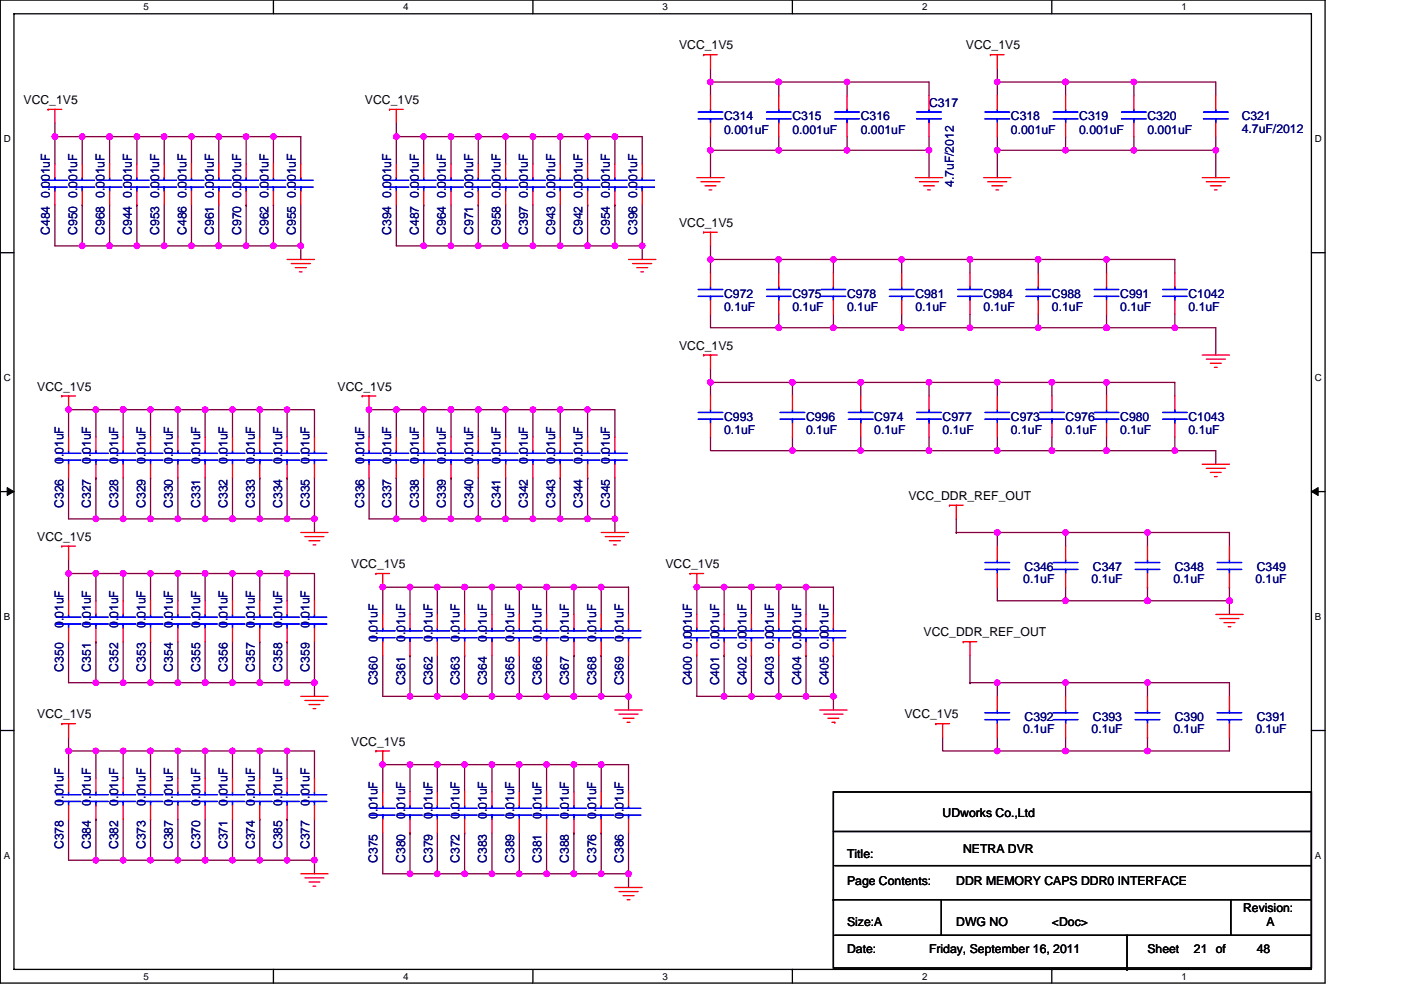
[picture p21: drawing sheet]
<svg xmlns="http://www.w3.org/2000/svg" width="297mm" height="210mm" viewBox="0 0 297 210" stroke-linecap="round" stroke-linejoin="round" font-family="sans-serif">
<defs><g id="words">
<g font-size="2.6">
<text x="144" y="10.5">VCC_1V5</text>
<text x="204.8" y="10.5">VCC_1V5</text>
<text x="5" y="22">VCC_1V5</text>
<text x="77.4" y="22">VCC_1V5</text>
<text x="144" y="48.1">VCC_1V5</text>
<text x="144" y="74.2">VCC_1V5</text>
<text x="7.9" y="82.8">VCC_1V5</text>
<text x="71.6" y="82.8">VCC_1V5</text>
<text x="192.6" y="106">VCC_DDR_REF_OUT</text>
<text x="7.9" y="114.7">VCC_1V5</text>
<text x="74.5" y="120.5">VCC_1V5</text>
<text x="141.1" y="120.5">VCC_1V5</text>
<text x="195.8" y="135">VCC_DDR_REF_OUT</text>
<text x="7.9" y="152.3">VCC_1V5</text>
<text x="191.7" y="152.3">VCC_1V5</text>
<text x="74.5" y="158.1">VCC_1V5</text>
<text x="199.9" y="173.2">UDworks Co.,Ltd</text>
<text x="179.6" y="181.9">Title:</text>
<text x="204.2" y="181">NETRA DVR</text>
<text x="179.6" y="187.7">Page Contents:</text>
<text x="202.8" y="187.7">DDR MEMORY CAPS DDR0 INTERFACE</text>
<text x="179.6" y="196.4">Size:A</text>
<text x="202.8" y="196.4">DWG NO</text>
<text x="223" y="196.4">&lt;Doc&gt;</text>
<text x="263.6" y="193.5">Revision:</text>
<text x="268.5" y="196.4">A</text>
<text x="179.6" y="202.1">Date:</text>
<text x="197" y="202.1">Friday, September 16, 2011</text>
<text x="243.3" y="202.1">Sheet</text>
<text x="253.1" y="202.1">21 of</text>
<text x="266.5" y="202.1">48</text>
</g>
<g font-size="2.6" fill="#000080">
<text x="197" y="22.6">C317</text>
<text x="153.5" y="25.5">C314</text>
<text x="153.5" y="28.4">0.001uF</text>
<text x="168" y="25.5">C315</text>
<text x="168" y="28.4">0.001uF</text>
<text x="182.5" y="25.5">C316</text>
<text x="182.5" y="28.4">0.001uF</text>
<text x="214.3" y="25.5">C318</text>
<text x="214.3" y="28.4">0.001uF</text>
<text x="228.8" y="25.5">C319</text>
<text x="228.8" y="28.4">0.001uF</text>
<text x="243.3" y="25.5">C320</text>
<text x="243.3" y="28.4">0.001uF</text>
<text x="263.3" y="25.5">C321</text>
<text x="263.3" y="28.1">4.7uF/2012</text>
<text x="202.3" y="39.7" transform="rotate(-90 202.3 39.7)">4.7uF/2012</text>
<text x="10.6" y="49.8" transform="rotate(-90 10.6 49.8)">C484 0.001uF</text>
<text x="16.4" y="49.8" transform="rotate(-90 16.4 49.8)">C950 0.001uF</text>
<text x="22.2" y="49.8" transform="rotate(-90 22.2 49.8)">C968 0.001uF</text>
<text x="28" y="49.8" transform="rotate(-90 28 49.8)">C944 0.001uF</text>
<text x="33.8" y="49.8" transform="rotate(-90 33.8 49.8)">C953 0.001uF</text>
<text x="39.5" y="49.8" transform="rotate(-90 39.5 49.8)">C486 0.001uF</text>
<text x="45.3" y="49.8" transform="rotate(-90 45.3 49.8)">C961 0.001uF</text>
<text x="51.1" y="49.8" transform="rotate(-90 51.1 49.8)">C970 0.001uF</text>
<text x="56.9" y="49.8" transform="rotate(-90 56.9 49.8)">C962 0.001uF</text>
<text x="62.7" y="49.8" transform="rotate(-90 62.7 49.8)">C955 0.001uF</text>
<text x="83" y="49.8" transform="rotate(-90 83 49.8)">C394 0.001uF</text>
<text x="88.8" y="49.8" transform="rotate(-90 88.8 49.8)">C487 0.001uF</text>
<text x="94.5" y="49.8" transform="rotate(-90 94.5 49.8)">C964 0.001uF</text>
<text x="100.3" y="49.8" transform="rotate(-90 100.3 49.8)">C971 0.001uF</text>
<text x="106.1" y="49.8" transform="rotate(-90 106.1 49.8)">C958 0.001uF</text>
<text x="111.9" y="49.8" transform="rotate(-90 111.9 49.8)">C397 0.001uF</text>
<text x="117.7" y="49.8" transform="rotate(-90 117.7 49.8)">C943 0.001uF</text>
<text x="123.5" y="49.8" transform="rotate(-90 123.5 49.8)">C942 0.001uF</text>
<text x="129.3" y="49.8" transform="rotate(-90 129.3 49.8)">C954 0.001uF</text>
<text x="135.1" y="49.8" transform="rotate(-90 135.1 49.8)">C396 0.001uF</text>
<text x="153.5" y="63.2">C972</text>
<text x="168" y="63.2">C975</text>
<text x="179.6" y="63.2">C978</text>
<text x="194.1" y="63.2">C981</text>
<text x="208.6" y="63.2">C984</text>
<text x="223" y="63.2">C988</text>
<text x="237.5" y="63.2">C991</text>
<text x="252" y="63.2">C1042</text>
<text x="153.5" y="66.1">0.1uF</text>
<text x="168" y="66.1">0.1uF</text>
<text x="179.6" y="66.1">0.1uF</text>
<text x="194.1" y="66.1">0.1uF</text>
<text x="208.6" y="66.1">0.1uF</text>
<text x="223" y="66.1">0.1uF</text>
<text x="237.5" y="66.1">0.1uF</text>
<text x="252" y="66.1">0.1uF</text>
<text x="153.5" y="89.2">C993</text>
<text x="170.9" y="89.2">C996</text>
<text x="185.4" y="89.2">C974</text>
<text x="199.9" y="89.2">C977</text>
<text x="214.3" y="89.2">C973</text>
<text x="225.9" y="89.2">C976</text>
<text x="237.5" y="89.2">C980</text>
<text x="252" y="89.2">C1043</text>
<text x="153.5" y="92.1">0.1uF</text>
<text x="170.9" y="92.1">0.1uF</text>
<text x="185.4" y="92.1">0.1uF</text>
<text x="199.9" y="92.1">0.1uF</text>
<text x="214.3" y="92.1">0.1uF</text>
<text x="225.9" y="92.1">0.1uF</text>
<text x="237.5" y="92.1">0.1uF</text>
<text x="252" y="92.1">0.1uF</text>
<text x="13.5" y="98.5" transform="rotate(-90 13.5 98.5)">0.01uF</text>
<text x="19.3" y="98.5" transform="rotate(-90 19.3 98.5)">0.01uF</text>
<text x="25.1" y="98.5" transform="rotate(-90 25.1 98.5)">0.01uF</text>
<text x="30.9" y="98.5" transform="rotate(-90 30.9 98.5)">0.01uF</text>
<text x="36.6" y="98.5" transform="rotate(-90 36.6 98.5)">0.01uF</text>
<text x="42.4" y="98.5" transform="rotate(-90 42.4 98.5)">0.01uF</text>
<text x="48.2" y="98.5" transform="rotate(-90 48.2 98.5)">0.01uF</text>
<text x="54" y="98.5" transform="rotate(-90 54 98.5)">0.01uF</text>
<text x="59.8" y="98.5" transform="rotate(-90 59.8 98.5)">0.01uF</text>
<text x="65.6" y="98.5" transform="rotate(-90 65.6 98.5)">0.01uF</text>
<text x="77.2" y="98.5" transform="rotate(-90 77.2 98.5)">0.01uF</text>
<text x="83" y="98.5" transform="rotate(-90 83 98.5)">0.01uF</text>
<text x="88.8" y="98.5" transform="rotate(-90 88.8 98.5)">0.01uF</text>
<text x="94.5" y="98.5" transform="rotate(-90 94.5 98.5)">0.01uF</text>
<text x="100.3" y="98.5" transform="rotate(-90 100.3 98.5)">0.01uF</text>
<text x="106.1" y="98.5" transform="rotate(-90 106.1 98.5)">0.01uF</text>
<text x="111.9" y="98.5" transform="rotate(-90 111.9 98.5)">0.01uF</text>
<text x="117.7" y="98.5" transform="rotate(-90 117.7 98.5)">0.01uF</text>
<text x="123.5" y="98.5" transform="rotate(-90 123.5 98.5)">0.01uF</text>
<text x="129.3" y="98.5" transform="rotate(-90 129.3 98.5)">0.01uF</text>
<text x="13.5" y="107.7" transform="rotate(-90 13.5 107.7)">C326</text>
<text x="19.3" y="107.7" transform="rotate(-90 19.3 107.7)">C327</text>
<text x="25.1" y="107.7" transform="rotate(-90 25.1 107.7)">C328</text>
<text x="30.9" y="107.7" transform="rotate(-90 30.9 107.7)">C329</text>
<text x="36.6" y="107.7" transform="rotate(-90 36.6 107.7)">C330</text>
<text x="42.4" y="107.7" transform="rotate(-90 42.4 107.7)">C331</text>
<text x="48.2" y="107.7" transform="rotate(-90 48.2 107.7)">C332</text>
<text x="54" y="107.7" transform="rotate(-90 54 107.7)">C333</text>
<text x="59.8" y="107.7" transform="rotate(-90 59.8 107.7)">C334</text>
<text x="65.6" y="107.7" transform="rotate(-90 65.6 107.7)">C335</text>
<text x="77.2" y="107.7" transform="rotate(-90 77.2 107.7)">C336</text>
<text x="83" y="107.7" transform="rotate(-90 83 107.7)">C337</text>
<text x="88.8" y="107.7" transform="rotate(-90 88.8 107.7)">C338</text>
<text x="94.5" y="107.7" transform="rotate(-90 94.5 107.7)">C339</text>
<text x="100.3" y="107.7" transform="rotate(-90 100.3 107.7)">C340</text>
<text x="106.1" y="107.7" transform="rotate(-90 106.1 107.7)">C341</text>
<text x="111.9" y="107.7" transform="rotate(-90 111.9 107.7)">C342</text>
<text x="117.7" y="107.7" transform="rotate(-90 117.7 107.7)">C343</text>
<text x="123.5" y="107.7" transform="rotate(-90 123.5 107.7)">C344</text>
<text x="129.3" y="107.7" transform="rotate(-90 129.3 107.7)">C345</text>
<text x="217" y="123.7">0.1uF</text>
<text x="217.2" y="121.1">C346</text>
<text x="231.4" y="123.7">0.1uF</text>
<text x="231.7" y="121.1">C347</text>
<text x="248.8" y="123.7">0.1uF</text>
<text x="249.1" y="121.1">C348</text>
<text x="266.2" y="123.7">0.1uF</text>
<text x="266.5" y="121.1">C349</text>
<text x="13.5" y="133.2" transform="rotate(-90 13.5 133.2)">0.01uF</text>
<text x="19.3" y="133.2" transform="rotate(-90 19.3 133.2)">0.01uF</text>
<text x="25.1" y="133.2" transform="rotate(-90 25.1 133.2)">0.01uF</text>
<text x="30.9" y="133.2" transform="rotate(-90 30.9 133.2)">0.01uF</text>
<text x="36.6" y="133.2" transform="rotate(-90 36.6 133.2)">0.01uF</text>
<text x="42.4" y="133.2" transform="rotate(-90 42.4 133.2)">0.01uF</text>
<text x="48.2" y="133.2" transform="rotate(-90 48.2 133.2)">0.01uF</text>
<text x="54" y="133.2" transform="rotate(-90 54 133.2)">0.01uF</text>
<text x="59.8" y="133.2" transform="rotate(-90 59.8 133.2)">0.01uF</text>
<text x="65.6" y="133.2" transform="rotate(-90 65.6 133.2)">0.01uF</text>
<text x="80.1" y="136.1" transform="rotate(-90 80.1 136.1)">0.01uF</text>
<text x="85.9" y="136.1" transform="rotate(-90 85.9 136.1)">0.01uF</text>
<text x="91.7" y="136.1" transform="rotate(-90 91.7 136.1)">0.01uF</text>
<text x="97.4" y="136.1" transform="rotate(-90 97.4 136.1)">0.01uF</text>
<text x="103.2" y="136.1" transform="rotate(-90 103.2 136.1)">0.01uF</text>
<text x="109" y="136.1" transform="rotate(-90 109 136.1)">0.01uF</text>
<text x="114.8" y="136.1" transform="rotate(-90 114.8 136.1)">0.01uF</text>
<text x="120.6" y="136.1" transform="rotate(-90 120.6 136.1)">0.01uF</text>
<text x="126.4" y="136.1" transform="rotate(-90 126.4 136.1)">0.01uF</text>
<text x="132.2" y="136.1" transform="rotate(-90 132.2 136.1)">0.01uF</text>
<text x="13.5" y="142.5" transform="rotate(-90 13.5 142.5)">C350</text>
<text x="19.3" y="142.5" transform="rotate(-90 19.3 142.5)">C351</text>
<text x="25.1" y="142.5" transform="rotate(-90 25.1 142.5)">C352</text>
<text x="30.9" y="142.5" transform="rotate(-90 30.9 142.5)">C353</text>
<text x="36.6" y="142.5" transform="rotate(-90 36.6 142.5)">C354</text>
<text x="42.4" y="142.5" transform="rotate(-90 42.4 142.5)">C355</text>
<text x="48.2" y="142.5" transform="rotate(-90 48.2 142.5)">C356</text>
<text x="54" y="142.5" transform="rotate(-90 54 142.5)">C357</text>
<text x="59.8" y="142.5" transform="rotate(-90 59.8 142.5)">C358</text>
<text x="65.6" y="142.5" transform="rotate(-90 65.6 142.5)">C359</text>
<text x="80.1" y="145.4" transform="rotate(-90 80.1 145.4)">C360</text>
<text x="85.9" y="145.4" transform="rotate(-90 85.9 145.4)">C361</text>
<text x="91.7" y="145.4" transform="rotate(-90 91.7 145.4)">C362</text>
<text x="97.4" y="145.4" transform="rotate(-90 97.4 145.4)">C363</text>
<text x="103.2" y="145.4" transform="rotate(-90 103.2 145.4)">C364</text>
<text x="109" y="145.4" transform="rotate(-90 109 145.4)">C365</text>
<text x="114.8" y="145.4" transform="rotate(-90 114.8 145.4)">C366</text>
<text x="120.6" y="145.4" transform="rotate(-90 120.6 145.4)">C367</text>
<text x="126.4" y="145.4" transform="rotate(-90 126.4 145.4)">C368</text>
<text x="132.2" y="145.4" transform="rotate(-90 132.2 145.4)">C369</text>
<text x="146.7" y="145.4" transform="rotate(-90 146.7 145.4)">C400 0.001uF</text>
<text x="152.5" y="145.4" transform="rotate(-90 152.5 145.4)">C401 0.001uF</text>
<text x="158.3" y="145.4" transform="rotate(-90 158.3 145.4)">C402 0.001uF</text>
<text x="164.1" y="145.4" transform="rotate(-90 164.1 145.4)">C403 0.001uF</text>
<text x="169.8" y="145.4" transform="rotate(-90 169.8 145.4)">C404 0.001uF</text>
<text x="175.6" y="145.4" transform="rotate(-90 175.6 145.4)">C405 0.001uF</text>
<text x="217" y="155.5">0.1uF</text>
<text x="217.2" y="152.9">C392</text>
<text x="231.4" y="155.5">0.1uF</text>
<text x="231.7" y="152.9">C393</text>
<text x="248.8" y="155.5">0.1uF</text>
<text x="249.1" y="152.9">C390</text>
<text x="266.2" y="155.5">0.1uF</text>
<text x="266.5" y="152.9">C391</text>
<text x="13.5" y="170.9" transform="rotate(-90 13.5 170.9)">0.01uF</text>
<text x="19.3" y="170.9" transform="rotate(-90 19.3 170.9)">0.01uF</text>
<text x="25.1" y="170.9" transform="rotate(-90 25.1 170.9)">0.01uF</text>
<text x="30.9" y="170.9" transform="rotate(-90 30.9 170.9)">0.01uF</text>
<text x="36.6" y="170.9" transform="rotate(-90 36.6 170.9)">0.01uF</text>
<text x="42.4" y="170.9" transform="rotate(-90 42.4 170.9)">0.01uF</text>
<text x="48.2" y="170.9" transform="rotate(-90 48.2 170.9)">0.01uF</text>
<text x="54" y="170.9" transform="rotate(-90 54 170.9)">0.01uF</text>
<text x="59.8" y="170.9" transform="rotate(-90 59.8 170.9)">0.01uF</text>
<text x="65.6" y="170.9" transform="rotate(-90 65.6 170.9)">0.01uF</text>
<text x="80.1" y="173.8" transform="rotate(-90 80.1 173.8)">0.01uF</text>
<text x="85.9" y="173.8" transform="rotate(-90 85.9 173.8)">0.01uF</text>
<text x="91.7" y="173.8" transform="rotate(-90 91.7 173.8)">0.01uF</text>
<text x="97.4" y="173.8" transform="rotate(-90 97.4 173.8)">0.01uF</text>
<text x="103.2" y="173.8" transform="rotate(-90 103.2 173.8)">0.01uF</text>
<text x="109" y="173.8" transform="rotate(-90 109 173.8)">0.01uF</text>
<text x="114.8" y="173.8" transform="rotate(-90 114.8 173.8)">0.01uF</text>
<text x="120.6" y="173.8" transform="rotate(-90 120.6 173.8)">0.01uF</text>
<text x="126.4" y="173.8" transform="rotate(-90 126.4 173.8)">0.01uF</text>
<text x="132.2" y="173.8" transform="rotate(-90 132.2 173.8)">0.01uF</text>
<text x="13.5" y="180.1" transform="rotate(-90 13.5 180.1)">C378</text>
<text x="19.3" y="180.1" transform="rotate(-90 19.3 180.1)">C384</text>
<text x="25.1" y="180.1" transform="rotate(-90 25.1 180.1)">C382</text>
<text x="30.9" y="180.1" transform="rotate(-90 30.9 180.1)">C373</text>
<text x="36.6" y="180.1" transform="rotate(-90 36.6 180.1)">C387</text>
<text x="42.4" y="180.1" transform="rotate(-90 42.4 180.1)">C370</text>
<text x="48.2" y="180.1" transform="rotate(-90 48.2 180.1)">C371</text>
<text x="54" y="180.1" transform="rotate(-90 54 180.1)">C374</text>
<text x="59.8" y="180.1" transform="rotate(-90 59.8 180.1)">C385</text>
<text x="65.6" y="180.1" transform="rotate(-90 65.6 180.1)">C377</text>
<text x="80.1" y="183" transform="rotate(-90 80.1 183)">C375</text>
<text x="85.9" y="183" transform="rotate(-90 85.9 183)">C380</text>
<text x="91.7" y="183" transform="rotate(-90 91.7 183)">C379</text>
<text x="97.4" y="183" transform="rotate(-90 97.4 183)">C372</text>
<text x="103.2" y="183" transform="rotate(-90 103.2 183)">C383</text>
<text x="109" y="183" transform="rotate(-90 109 183)">C389</text>
<text x="114.8" y="183" transform="rotate(-90 114.8 183)">C381</text>
<text x="120.6" y="183" transform="rotate(-90 120.6 183)">C388</text>
<text x="126.4" y="183" transform="rotate(-90 126.4 183)">C376</text>
<text x="132.2" y="183" transform="rotate(-90 132.2 183)">C386</text>
</g>
<g font-size="2.1">
<text x="30.5" y="2.2">5</text>
<text x="85.5" y="2.2">4</text>
<text x="140.5" y="2.2">3</text>
<text x="195.5" y="2.2">2</text>
<text x="250.5" y="2.2">1</text>
<text x=".8" y="30.1">D</text>
<text x="278.8" y="30.1">D</text>
<text x=".8" y="80.8">C</text>
<text x="278.8" y="80.8">C</text>
<text x=".8" y="131.4">B</text>
<text x="278.8" y="131.4">B</text>
<text x=".8" y="182.1">A</text>
<text x="278.8" y="182.1">A</text>
<text x="30.5" y="207.8">5</text>
<text x="85.5" y="207.8">4</text>
<text x="140.5" y="207.8">3</text>
<text x="195.5" y="207.8">2</text>
<text x="250.5" y="207.8">1</text>
</g>
</g></defs>
<path d="M.1 0h280.8v208.5h-280.8zM3 2.9h275v202.7h-275z" fill="none" stroke="#000" stroke-width=".28"/>
<g fill="#fff">
<path d="M30.5 .3h1.1v2.3h-1.1z"/>
<path d="M30.5 205.9h1.1v2.3h-1.1z"/>
</g>
<path d="M58 0v2.9M58 205.6v2.9" fill="none" stroke="#000" stroke-width=".28"/>
<g fill="#fff">
<path d="M85.5 .3h1.1v2.3h-1.1z"/>
<path d="M85.5 205.9h1.1v2.3h-1.1z"/>
</g>
<path d="M113 0v2.9M113 205.6v2.9" fill="none" stroke="#000" stroke-width=".28"/>
<g fill="#fff">
<path d="M140.5 .3h1.1v2.3h-1.1z"/>
<path d="M140.5 205.9h1.1v2.3h-1.1z"/>
</g>
<path d="M168 0v2.9M168 205.6v2.9" fill="none" stroke="#000" stroke-width=".28"/>
<g fill="#fff">
<path d="M195.5 .3h1.2v2.3h-1.2z"/>
<path d="M195.5 205.9h1.2v2.3h-1.2z"/>
</g>
<path d="M223 0v2.9M223 205.6v2.9" fill="none" stroke="#000" stroke-width=".28"/>
<g fill="#fff">
<path d="M250.5 .3h1.2v2.3h-1.2z"/>
<path d="M250.5 205.9h1.2v2.3h-1.2z"/>
<path d="M.8 28.3h1.5v2.3h-1.5z"/>
<path d="M278.8 28.3h1.5v2.3h-1.5z"/>
<path d="M.8 78.9h1.5v2.3h-1.5z"/>
<path d="M278.8 78.9h1.5v2.3h-1.5z"/>
</g>
<path d="M.1 53.6h2.9M278 53.6h2.9" fill="none" stroke="#000" stroke-width=".28"/>
<g fill="#fff">
<path d="M.8 129.6h1.4v2.3h-1.4z"/>
<path d="M278.8 129.6h1.4v2.3h-1.4z"/>
</g>
<path d="M.1 104.3h2.9M278 104.3h2.9" fill="none" stroke="#000" stroke-width=".28"/>
<path d="M1.5 103.4l1.5 .9-1.5 .8zM278 104.3l1.5-.9v1.7z" fill="#000" stroke="#000" stroke-width=".21"/>
<g fill="#fff">
<path d="M.8 180.3h1.4v2.3h-1.4z"/>
<path d="M278.8 180.3h1.4v2.3h-1.4z"/>
</g>
<path d="M.1 154.9h2.9M278 154.9h2.9M176.7 176.4h101.3M176.7 168h101.3v37.3h-101.3zM176.7 190.8h.1M176.7 190.8h101.3M177 198.4h101M177 183.6h101M199.6 190.8v7.6M238.9 198.4v7.2M261 190.8v7.6M238.9 205.6h.1" fill="none" stroke="#000" stroke-width=".28"/>
<g fill="none" stroke="#800040" stroke-width=".28">
<path d="M150.6 17.4v2.9M150.6 17.4h.1M150.6 14.5v2.9M150.6 17.4h46.4v2.9M165.1 17.4v2.9M165.1 17.4h.1M179.6 17.4v2.9M179.6 17.4h.1M211.5 17.4v2.9M211.5 17.4h.1M211.5 14.5v2.9M211.5 17.4h46.3v2.9"/>
<path d="M225.9 17.4v2.9M225.9 17.4h.1M240.4 17.4v2.9M240.4 17.4h.1M11.6 26.1v2.9M11.6 29v5.8M11.6 29h.1M11.6 29h17.4M17.4 29h.1M17.4 29v5.8M23.2 29v5.8M23.2 29h.1"/>
<path d="M29 29h.1M29 29h5.8M29 29v5.8M34.8 29v5.8M34.8 29h.1M34.8 29h11.6M40.6 29v5.8M40.6 29h.1M46.4 29h.1M46.4 29h5.8M46.4 29v5.8M52.2 29v5.8"/>
<path d="M52.2 29h.1M52.2 29h5.8M58 29h.1M58 29h5.8v5.8M58 29v5.8M84 29h.1M84 26.1v2.9M84 29v5.8M84 29h17.4M89.8 29v5.8M89.8 29h.1M95.6 29v5.8"/>
<path d="M95.6 29h.1M101.4 29h.1M101.4 29h5.8M101.4 29v5.8M107.2 29v5.8M107.2 29h.1M107.2 29h11.6M113 29v5.8M113 29h.1M118.8 29h.1M118.8 29h5.8M118.8 29v5.8"/>
<path d="M124.6 29v5.8M124.6 29h.1M124.6 29h5.8M130.4 29h5.8v5.8M130.4 29h.1M130.4 29v5.8M150.6 31.9v5.8M150.6 31.9h.1M150.6 29v2.9M150.6 31.9h14.5M165.1 29v2.9M165.1 31.9h14.5"/>
<path d="M179.6 31.9h17.4v5.8M179.6 31.9h.1M179.6 29v2.9M197 29v2.9M211.5 31.9v5.8M211.5 31.9h.1M211.5 29v2.9M211.5 31.9h14.4M225.9 29v2.9M225.9 31.9h14.5M240.4 31.9h17.4v5.8M240.4 31.9h.1"/>
<path d="M240.4 29v2.9M257.8 29v2.9M11.6 43.5v8.7h5.8M17.4 52.2h5.8M17.4 43.5h.1M17.4 43.5v8.7M23.2 52.2h.1M23.2 43.5v8.7M23.2 52.2h5.8M29 43.5h.1M29 52.2h5.8M29 43.5v8.7"/>
<path d="M34.8 43.5v8.7M34.8 52.2h.1M34.8 52.2h17.4M40.6 52.2h.1M40.6 43.5v8.7M46.4 43.5v8.7M46.4 52.2h.1M52.2 43.5h.1M52.2 52.2h5.8M52.2 43.5v8.7M58 52.2h5.8M58 43.5h.1"/>
<path d="M58 43.5v8.7M63.8 52.2h.1M63.8 43.5v8.7M63.8 52.2v2.8M84 43.5v8.7h5.8M89.8 52.2h5.8M89.8 43.5h.1M89.8 43.5v8.7M95.6 52.2h.1M95.6 43.5v8.7M95.6 52.2h5.8M101.4 52.2h5.8"/>
<path d="M101.4 43.5h.1M101.4 43.5v8.7M107.2 52.2h.1M107.2 43.5v8.7M107.2 52.2h17.4M113 52.2h.1M113 43.5v8.7M118.8 43.5v8.7M118.8 52.2h.1M124.6 52.2h5.8M124.6 43.5h.1M124.6 43.5v8.7"/>
<path d="M130.4 52.2h5.8M130.4 43.5h.1M130.4 43.5v8.7M136.2 52.2h.1M136.2 43.5v8.7M136.2 52.2v2.8M150.6 52.2v2.8M150.6 55v2.9M150.6 55h14.5v2.9M150.6 55h.1M165.1 55h.1M165.1 55h11.6"/>
<path d="M176.7 55h14.5v2.9M176.7 55h.1M176.7 55v2.9M191.2 55h14.5v2.9M191.2 55h.1M205.7 55h.1M205.7 55h14.4M220.1 55h14.5M220.1 55h.1M220.1 55v2.9M234.6 55h.1M234.6 55h14.5v2.9"/>
<path d="M234.6 55v2.9M150.6 66.6v2.9h14.5M150.6 78.2v2.9M165.1 69.5h92.7v5.8M165.1 69.5h.1M165.1 66.6v2.9M176.7 69.5h.1M176.7 66.6v2.9M191.2 69.5h.1M191.2 66.6v2.9M205.7 69.5h.1M205.7 66.6v2.9"/>
<path d="M220.1 69.5h.1M220.1 66.6v2.9M234.6 66.6v2.9M234.6 69.5h.1M249.1 69.5h.1M249.1 66.6v2.9M14.5 86.9v5.8M14.5 86.9h.1M14.5 86.9h11.6M20.3 86.9h.1M20.3 86.9v5.8M26.1 86.9v5.8"/>
<path d="M26.1 86.9h11.6M26.1 86.9h.1M31.9 86.9h.1M31.9 86.9v5.8M37.7 86.9v5.8M37.7 86.9h.1M37.7 86.9h11.6M43.5 86.9v5.8M43.5 86.9h.1M49.3 86.9h.1M49.3 86.9h5.8M49.3 86.9v5.8"/>
<path d="M55.1 86.9v5.8M55.1 86.9h.1M55.1 86.9h5.8M60.9 86.9h5.8v5.8M60.9 86.9h.1M60.9 86.9v5.8M78.2 86.9h.1M78.2 86.9v5.8M78.2 86.9h17.4M84 86.9v5.8M84 86.9h.1M89.8 86.9v5.8"/>
<path d="M89.8 86.9h.1M95.6 86.9h.1M95.6 86.9h5.8M95.6 86.9v5.8M101.4 86.9v5.8M101.4 86.9h.1M101.4 86.9h11.6M107.2 86.9v5.8M107.2 86.9h.1M113 86.9h.1M113 86.9h5.8M113 86.9v5.8"/>
<path d="M118.8 86.9v5.8M118.8 86.9h.1M118.8 86.9h5.8M124.6 86.9h5.8v5.8M124.6 86.9h.1M124.6 86.9v5.8M150.6 92.7v2.9h17.4M150.6 81.1v2.9M150.6 81.1h17.4v2.9M150.6 81.1h.1M168 95.6h89.8v2.9M168 95.6h.1"/>
<path d="M168 92.7v2.9M168 81.1h.1M168 81.1h14.5M182.5 95.6h.1M182.5 92.7v2.9M182.5 81.1h14.5v2.9M182.5 81.1h.1M182.5 81.1v2.9M197 95.6h.1M197 92.7v2.9M197 81.1h14.5v2.9M197 81.1h.1"/>
<path d="M211.5 95.6h.1M211.5 92.7v2.9M211.5 81.1h.1M211.5 81.1h37.6v2.9M223 95.6h.1M223 92.7v2.9M223 81.1v2.9M223 81.1h.1M234.6 92.7v2.9M234.6 81.1h.1M234.6 81.1v2.9M234.6 95.6h.1"/>
<path d="M249.1 95.6h.1M249.1 92.7v2.9M14.5 101.4v8.7h5.8M14.5 118.7v2.9M20.3 110.1h5.8M20.3 101.4h.1M20.3 101.4v8.7M26.1 110.1h.1M26.1 101.4v8.7M26.1 110.1h5.8M31.9 101.4h.1M31.9 110.1h5.8"/>
<path d="M31.9 101.4v8.7M37.7 101.4v8.7M37.7 110.1h.1M37.7 110.1h17.4M43.5 110.1h.1M43.5 101.4v8.7M49.3 101.4v8.7M49.3 110.1h.1M55.1 101.4h.1M55.1 110.1h5.8M55.1 101.4v8.7M60.9 110.1h5.8"/>
<path d="M60.9 101.4h.1M60.9 101.4v8.7M66.7 110.1h.1M66.7 101.4v8.7M66.7 110.1v2.8M78.2 101.4v8.7h5.8M84 110.1h5.8M84 101.4h.1M84 101.4v8.7M89.8 110.1h.1M89.8 101.4v8.7M89.8 110.1h5.8"/>
<path d="M95.6 110.1h5.8M95.6 101.4h.1M95.6 101.4v8.7M101.4 110.1h.1M101.4 101.4v8.7M101.4 110.1h17.4M107.2 110.1h.1M107.2 101.4v8.7M113 101.4v8.7M113 110.1h.1M118.8 110.1h5.8M118.8 101.4h.1"/>
<path d="M118.8 101.4v8.7M124.6 110.1h5.8M124.6 101.4h.1M124.6 101.4v8.7M130.4 110.1h.1M130.4 101.4v8.7M130.4 110.1v2.8M202.8 110.1v2.8M202.8 112.9h.1M202.8 112.9h8.7M211.5 112.9h14.4M211.5 112.9v2.9"/>
<path d="M225.9 112.9h.1M225.9 112.9v2.9M225.9 112.9h17.4M243.3 112.9v2.9M243.3 112.9h17.4v2.9M14.5 136.1v8.7h5.8M14.5 121.6h.1M14.5 121.6v5.8M14.5 121.6h17.4M20.3 121.6v5.8M20.3 121.6h.1M20.3 136.1h.1"/>
<path d="M20.3 136.1v8.7M26.1 121.6v5.8M26.1 121.6h.1M26.1 136.1v8.7M31.9 121.6h.1M31.9 121.6h5.8M31.9 136.1h.1M31.9 121.6v5.8M31.9 136.1v8.7M37.7 121.6v5.8M37.7 121.6h.1M37.7 136.1v8.7"/>
<path d="M37.7 121.6h11.6M43.5 121.6v5.8M43.5 121.6h.1M43.5 136.1v8.7M49.3 136.1v8.7M49.3 121.6h.1M49.3 121.6h5.8M49.3 121.6v5.8M55.1 136.1h.1M55.1 121.6v5.8M55.1 121.6h.1M55.1 136.1v8.7"/>
<path d="M55.1 121.6h5.8M60.9 136.1h.1M60.9 121.6h.1M60.9 121.6h5.8v5.8M60.9 121.6v5.8M60.9 136.1v8.7M66.7 136.1v8.7M81.1 139v8.7h5.8M81.1 124.5h.1M81.1 124.5v5.8M81.1 124.5h17.4M86.9 124.5v5.8"/>
<path d="M86.9 124.5h.1M86.9 139h.1M86.9 139v8.7M92.7 124.5v5.8M92.7 124.5h.1M92.7 139v8.7M98.5 124.5h5.8M98.5 124.5h.1M98.5 139h.1M98.5 124.5v5.8M98.5 139v8.7M104.3 124.5v5.8"/>
<path d="M104.3 124.5h.1M104.3 139v8.7M104.3 124.5h11.6M110.1 124.5v5.8M110.1 124.5h.1M110.1 139v8.7M115.9 139v8.7M115.9 124.5h.1M115.9 124.5h5.8M115.9 124.5v5.8M121.7 139h.1M121.7 124.5v5.8"/>
<path d="M121.7 124.5h.1M121.7 139v8.7M121.7 124.5h5.8M127.5 139h.1M127.5 124.5h.1M127.5 124.5h5.8v5.8M127.5 124.5v5.8M127.5 139v8.7M133.3 139v8.7M147.7 139v8.7h5.8M147.7 124.5h.1M147.7 124.5v5.8"/>
<path d="M147.7 124.5h23.2M153.5 124.5v5.8M153.5 139h.1M153.5 124.5h.1M153.5 139v8.7M159.3 124.5h.1M159.3 139h.1M159.3 124.5v5.8M159.3 139v8.7M165.1 124.5v5.8M165.1 139v8.7M165.1 124.5h.1"/>
<path d="M170.9 124.5h5.8v5.8M170.9 139h.1M170.9 124.5h.1M170.9 124.5v5.8M170.9 139v8.7M176.7 139h.1M176.7 139v8.7M205.7 139v5.8M211.5 124.5v2.9h14.4M225.9 127.4h.1M225.9 124.5v2.9M225.9 127.4h34.8"/>
<path d="M243.3 124.5h.1M243.3 127.4h.1M243.3 124.5v2.9M260.7 124.5h.1M260.7 127.4v2.9M260.7 124.5v2.9M14.5 159.3h.1M14.5 156.4v2.9M14.5 159.3v5.8M14.5 159.3h17.4M20.3 144.8h5.8M20.3 159.3v5.8"/>
<path d="M20.3 159.3h.1M26.1 144.8h.1M26.1 159.3v5.8M26.1 159.3h.1M26.1 144.8h5.8M31.9 144.8h5.8M31.9 159.3h.1M31.9 159.3h5.8M31.9 159.3v5.8M37.7 144.8h.1M37.7 159.3v5.8M37.7 159.3h.1"/>
<path d="M37.7 159.3h29v5.8M37.7 144.8h17.4M43.5 144.8h.1M43.5 159.3v5.8M43.5 159.3h.1M49.3 144.8h.1M49.3 159.3v5.8M49.3 159.3h.1M55.1 144.8h5.8M55.1 159.3v5.8M55.1 159.3h.1M60.9 144.8h5.8"/>
<path d="M60.9 159.3h.1M60.9 159.3v5.8M66.7 144.8h.1M66.7 144.8v2.9M86.9 147.7h5.8M92.7 147.7h.1M92.7 147.7h5.8M98.5 147.7h5.8M104.3 147.7h.1M104.3 147.7h17.4M110.1 147.7h.1M115.9 147.7h.1"/>
<path d="M121.7 147.7h5.8M127.5 147.7h5.8M133.3 147.7h.1M133.3 147.7v2.9M153.5 147.7h5.8M159.3 147.7h.1M159.3 147.7h11.6M170.9 147.7h5.8M170.9 147.7h.1M176.7 147.7v2.9M199.9 156.4v2.9h11.6M205.7 144.8h.1"/>
<path d="M205.7 144.8h5.8M211.5 144.8v2.9M211.5 144.8h14.4M211.5 159.3h.1M211.5 156.4v2.9M211.5 159.3h31.8M225.9 159.3h.1M225.9 144.8v2.9M225.9 144.8h17.4v2.9M225.9 144.8h.1M225.9 156.4v2.9M243.3 144.8h17.4v2.9"/>
<path d="M243.3 156.4h.1M243.3 144.8h.1M243.3 156.4v2.9M260.7 156.4v2.9h-17.4M14.5 173.8v8.7h5.8M20.3 173.8h.1M20.3 173.8v8.7M26.1 173.8v8.7M31.9 173.8h.1M31.9 173.8v8.7M37.7 173.8v8.7M43.5 173.8v8.7"/>
<path d="M49.3 173.8v8.7M55.1 173.8h.1M55.1 173.8v8.7M60.9 173.8h.1M60.9 173.8v8.7M66.7 173.8v8.7M81.1 176.7v8.6h5.8M81.1 162.2h.1M81.1 162.2h52.2v5.8M81.1 162.2v5.8M86.9 162.2v5.8M86.9 162.2h.1"/>
<path d="M86.9 176.7h.1M86.9 176.7v8.6M92.7 162.2v5.8M92.7 176.7v8.6M92.7 162.2h.1M98.5 162.2h.1M98.5 162.2v5.8M98.5 176.7h.1M98.5 176.7v8.6M104.3 162.2v5.8M104.3 162.2h.1M104.3 176.7v8.6"/>
<path d="M110.1 162.2v5.8M110.1 176.7v8.6M110.1 162.2h.1M115.9 176.7v8.6M115.9 162.2v5.8M115.9 162.2h.1M121.7 176.7h.1M121.7 162.2v5.8M121.7 162.2h.1M121.7 176.7v8.6M127.5 162.2h.1M127.5 176.7h.1"/>
<path d="M127.5 162.2v5.8M127.5 176.7v8.6M133.3 176.7v8.6M20.3 182.5h5.8M26.1 182.5h.1M26.1 182.5h5.8M31.9 182.5h5.8M37.7 182.5h.1M37.7 182.5h17.4M43.5 182.5h.1M49.3 182.5h.1M55.1 182.5h5.8"/>
<path d="M60.9 182.5h5.8M66.7 182.5h.1M66.7 182.5v2.8M86.9 185.3h5.8M92.7 185.3h.1M92.7 185.3h5.8M98.5 185.3h5.8M104.3 185.3h.1M104.3 185.3h17.4M110.1 185.3h.1M115.9 185.3h.1M121.7 185.3h5.8"/>
<path d="M127.5 185.3h5.8M133.3 185.3h.1M133.3 185.3v2.9"/>
</g>
<g fill="#f0f" stroke="#f0f" stroke-width=".28">
<circle cx="225.9" cy="127.4" r=".57"/>
<circle cx="243.3" cy="127.4" r=".57"/>
<circle cx="260.7" cy="127.4" r=".57"/>
<circle cx="243.3" cy="112.9" r=".57"/>
<circle cx="225.9" cy="112.9" r=".57"/>
<circle cx="211.4" cy="112.9" r=".57"/>
<circle cx="104.3" cy="147.7" r=".57"/>
<circle cx="55.1" cy="110" r=".57"/>
<circle cx="20.3" cy="86.9" r=".57"/>
<circle cx="49.3" cy="110" r=".57"/>
<circle cx="43.5" cy="110" r=".57"/>
<circle cx="26.1" cy="110" r=".57"/>
<circle cx="66.7" cy="110" r=".57"/>
<circle cx="31.9" cy="86.9" r=".57"/>
<circle cx="49.3" cy="86.9" r=".57"/>
<circle cx="26.1" cy="86.9" r=".57"/>
<circle cx="37.7" cy="86.9" r=".57"/>
<circle cx="55.1" cy="86.9" r=".57"/>
<circle cx="43.5" cy="86.9" r=".57"/>
<circle cx="60.9" cy="110" r=".57"/>
<circle cx="60.9" cy="86.9" r=".57"/>
<circle cx="20.3" cy="110" r=".57"/>
<circle cx="31.9" cy="110" r=".57"/>
<circle cx="55.1" cy="144.8" r=".57"/>
<circle cx="49.3" cy="144.8" r=".57"/>
<circle cx="43.5" cy="144.8" r=".57"/>
<circle cx="37.7" cy="144.8" r=".57"/>
<circle cx="26.1" cy="144.8" r=".57"/>
<circle cx="66.7" cy="144.8" r=".57"/>
<circle cx="31.9" cy="121.6" r=".57"/>
<circle cx="49.3" cy="121.6" r=".57"/>
<circle cx="14.5" cy="121.6" r=".57"/>
<circle cx="20.3" cy="121.6" r=".57"/>
<circle cx="37.7" cy="121.6" r=".57"/>
<circle cx="43.5" cy="121.6" r=".57"/>
<circle cx="55.1" cy="121.6" r=".57"/>
<circle cx="26.1" cy="121.6" r=".57"/>
<circle cx="60.9" cy="144.8" r=".57"/>
<circle cx="37.7" cy="110" r=".57"/>
<circle cx="14.5" cy="86.9" r=".57"/>
<circle cx="60.9" cy="121.6" r=".57"/>
<circle cx="20.3" cy="144.8" r=".57"/>
<circle cx="31.9" cy="144.8" r=".57"/>
<circle cx="118.8" cy="110" r=".57"/>
<circle cx="113" cy="110" r=".57"/>
<circle cx="107.2" cy="110" r=".57"/>
<circle cx="101.4" cy="110" r=".57"/>
<circle cx="89.8" cy="110" r=".57"/>
<circle cx="130.4" cy="110" r=".57"/>
<circle cx="95.6" cy="86.9" r=".57"/>
<circle cx="113" cy="86.9" r=".57"/>
<circle cx="78.2" cy="86.9" r=".57"/>
<circle cx="89.8" cy="86.9" r=".57"/>
<circle cx="101.4" cy="86.9" r=".57"/>
<circle cx="107.2" cy="86.9" r=".57"/>
<circle cx="118.8" cy="86.9" r=".57"/>
<circle cx="124.6" cy="110" r=".57"/>
<circle cx="124.6" cy="86.9" r=".57"/>
<circle cx="84" cy="110" r=".57"/>
<circle cx="95.6" cy="110" r=".57"/>
<circle cx="84" cy="86.9" r=".57"/>
<circle cx="121.7" cy="147.7" r=".57"/>
<circle cx="115.9" cy="147.7" r=".57"/>
<circle cx="110.1" cy="147.7" r=".57"/>
<circle cx="92.7" cy="147.7" r=".57"/>
<circle cx="98.5" cy="124.5" r=".57"/>
<circle cx="133.2" cy="147.7" r=".57"/>
<circle cx="115.9" cy="124.5" r=".57"/>
<circle cx="92.7" cy="124.5" r=".57"/>
<circle cx="81.1" cy="124.5" r=".57"/>
<circle cx="86.9" cy="124.5" r=".57"/>
<circle cx="104.3" cy="124.5" r=".57"/>
<circle cx="110.1" cy="124.5" r=".57"/>
<circle cx="121.7" cy="124.5" r=".57"/>
<circle cx="127.5" cy="147.7" r=".57"/>
<circle cx="86.9" cy="147.7" r=".57"/>
<circle cx="127.5" cy="124.5" r=".57"/>
<circle cx="98.5" cy="147.7" r=".57"/>
<circle cx="197" cy="31.9" r=".57"/>
<circle cx="179.6" cy="31.9" r=".57"/>
<circle cx="165.1" cy="17.4" r=".57"/>
<circle cx="150.6" cy="17.4" r=".57"/>
<circle cx="179.6" cy="17.4" r=".57"/>
<circle cx="165.1" cy="31.9" r=".57"/>
<circle cx="150.6" cy="31.9" r=".57"/>
<circle cx="257.8" cy="31.9" r=".57"/>
<circle cx="240.4" cy="31.9" r=".57"/>
<circle cx="225.9" cy="17.4" r=".57"/>
<circle cx="211.4" cy="17.4" r=".57"/>
<circle cx="240.4" cy="17.4" r=".57"/>
<circle cx="225.9" cy="31.9" r=".57"/>
<circle cx="211.4" cy="31.9" r=".57"/>
<circle cx="104.3" cy="185.3" r=".57"/>
<circle cx="55.1" cy="182.4" r=".57"/>
<circle cx="49.3" cy="182.4" r=".57"/>
<circle cx="43.5" cy="182.4" r=".57"/>
<circle cx="37.7" cy="182.4" r=".57"/>
<circle cx="26.1" cy="182.4" r=".57"/>
<circle cx="66.7" cy="182.4" r=".57"/>
<circle cx="31.9" cy="159.3" r=".57"/>
<circle cx="14.5" cy="159.3" r=".57"/>
<circle cx="20.3" cy="159.3" r=".57"/>
<circle cx="49.3" cy="159.3" r=".57"/>
<circle cx="37.7" cy="159.3" r=".57"/>
<circle cx="60.9" cy="159.3" r=".57"/>
<circle cx="60.9" cy="182.4" r=".57"/>
<circle cx="20.3" cy="182.4" r=".57"/>
<circle cx="31.9" cy="182.4" r=".57"/>
<circle cx="98.5" cy="162.2" r=".57"/>
<circle cx="121.7" cy="185.3" r=".57"/>
<circle cx="115.9" cy="185.3" r=".57"/>
<circle cx="110.1" cy="185.3" r=".57"/>
<circle cx="92.7" cy="185.3" r=".57"/>
<circle cx="133.2" cy="185.3" r=".57"/>
<circle cx="81.1" cy="162.2" r=".57"/>
<circle cx="86.9" cy="162.2" r=".57"/>
<circle cx="115.9" cy="162.2" r=".57"/>
<circle cx="104.3" cy="162.2" r=".57"/>
<circle cx="127.5" cy="162.2" r=".57"/>
<circle cx="127.5" cy="185.3" r=".57"/>
<circle cx="86.9" cy="185.3" r=".57"/>
<circle cx="98.5" cy="185.3" r=".57"/>
<circle cx="211.4" cy="159.3" r=".57"/>
<circle cx="225.9" cy="159.3" r=".57"/>
<circle cx="225.9" cy="144.8" r=".57"/>
<circle cx="243.3" cy="159.3" r=".57"/>
<circle cx="211.4" cy="144.8" r=".57"/>
<circle cx="243.3" cy="144.8" r=".57"/>
<circle cx="43.5" cy="159.3" r=".57"/>
<circle cx="55.1" cy="159.3" r=".57"/>
<circle cx="92.7" cy="162.2" r=".57"/>
<circle cx="121.7" cy="162.2" r=".57"/>
<circle cx="110.1" cy="162.2" r=".57"/>
<circle cx="52.2" cy="52.1" r=".57"/>
<circle cx="23.2" cy="52.1" r=".57"/>
<circle cx="46.4" cy="52.1" r=".57"/>
<circle cx="40.6" cy="52.1" r=".57"/>
<circle cx="17.4" cy="29" r=".57"/>
<circle cx="23.2" cy="29" r=".57"/>
<circle cx="46.4" cy="29" r=".57"/>
<circle cx="29" cy="29" r=".57"/>
<circle cx="63.8" cy="52.1" r=".57"/>
<circle cx="40.6" cy="29" r=".57"/>
<circle cx="52.2" cy="29" r=".57"/>
<circle cx="34.8" cy="29" r=".57"/>
<circle cx="17.4" cy="52.1" r=".57"/>
<circle cx="58" cy="29" r=".57"/>
<circle cx="58" cy="52.1" r=".57"/>
<circle cx="29" cy="52.1" r=".57"/>
<circle cx="11.6" cy="29" r=".57"/>
<circle cx="34.8" cy="52.1" r=".57"/>
<circle cx="124.6" cy="52.1" r=".57"/>
<circle cx="136.1" cy="52.1" r=".57"/>
<circle cx="95.6" cy="52.1" r=".57"/>
<circle cx="107.2" cy="52.1" r=".57"/>
<circle cx="113" cy="52.1" r=".57"/>
<circle cx="118.8" cy="52.1" r=".57"/>
<circle cx="101.4" cy="29" r=".57"/>
<circle cx="95.6" cy="29" r=".57"/>
<circle cx="84" cy="29" r=".57"/>
<circle cx="118.8" cy="29" r=".57"/>
<circle cx="124.6" cy="29" r=".57"/>
<circle cx="113" cy="29" r=".57"/>
<circle cx="107.2" cy="29" r=".57"/>
<circle cx="130.4" cy="52.1" r=".57"/>
<circle cx="130.4" cy="29" r=".57"/>
<circle cx="101.4" cy="52.1" r=".57"/>
<circle cx="89.8" cy="52.1" r=".57"/>
<circle cx="89.8" cy="29" r=".57"/>
<circle cx="234.6" cy="55" r=".57"/>
<circle cx="234.6" cy="69.5" r=".57"/>
<circle cx="220.1" cy="69.5" r=".57"/>
<circle cx="205.6" cy="69.5" r=".57"/>
<circle cx="191.2" cy="69.5" r=".57"/>
<circle cx="191.2" cy="55" r=".57"/>
<circle cx="220.1" cy="55" r=".57"/>
<circle cx="205.6" cy="55" r=".57"/>
<circle cx="176.7" cy="69.5" r=".57"/>
<circle cx="165.1" cy="69.5" r=".57"/>
<circle cx="150.6" cy="55" r=".57"/>
<circle cx="176.7" cy="55" r=".57"/>
<circle cx="165.1" cy="55" r=".57"/>
<circle cx="234.6" cy="95.6" r=".57"/>
<circle cx="223" cy="95.6" r=".57"/>
<circle cx="211.4" cy="95.6" r=".57"/>
<circle cx="197" cy="95.6" r=".57"/>
<circle cx="182.5" cy="95.6" r=".57"/>
<circle cx="168" cy="95.6" r=".57"/>
<circle cx="234.6" cy="81.1" r=".57"/>
<circle cx="197" cy="81.1" r=".57"/>
<circle cx="211.4" cy="81.1" r=".57"/>
<circle cx="150.6" cy="81.1" r=".57"/>
<circle cx="182.5" cy="81.1" r=".57"/>
<circle cx="168" cy="81.1" r=".57"/>
<circle cx="249.1" cy="69.5" r=".57"/>
<circle cx="249.1" cy="95.6" r=".57"/>
<circle cx="223" cy="81.1" r=".57"/>
<circle cx="26.1" cy="159.3" r=".57"/>
<circle cx="147.7" cy="124.5" r=".57"/>
<circle cx="153.5" cy="147.7" r=".57"/>
<circle cx="165.1" cy="147.7" r=".57"/>
<circle cx="159.3" cy="124.5" r=".57"/>
<circle cx="159.3" cy="147.7" r=".57"/>
<circle cx="170.9" cy="147.7" r=".57"/>
<circle cx="176.7" cy="147.7" r=".57"/>
<circle cx="170.9" cy="124.5" r=".57"/>
<circle cx="165.1" cy="124.5" r=".57"/>
<circle cx="153.5" cy="124.5" r=".57"/>
</g>
<g fill="none" stroke="#f00" stroke-width=".28">
<path d="M149.2 11.6h.1M149.2 11.6h2.9M150.6 11.6v2.9M210 11.6h.1M210 11.6h2.9M211.5 11.6v2.9M10.2 23.2h.1M10.2 23.2h2.9M11.6 23.2v2.9M11.6 34.8v2.9M17.4 34.8v2.9M23.2 34.8v2.9"/>
<path d="M29 34.8v2.9M34.8 34.8v2.9M40.6 34.8v2.9M46.4 34.8v2.9M52.2 34.8v2.9M58 34.8v2.9M63.8 34.8v2.9M82.6 23.2h.1M82.6 23.2h2.9M84 23.2v2.9M84 34.8v2.9M89.8 34.8v2.9"/>
<path d="M95.6 34.8v2.9M101.4 34.8v2.9M107.2 34.8v2.9M113 34.8v2.9M118.8 34.8v2.9M124.6 34.8v2.9M130.4 34.8v2.9M136.2 34.8v2.9M147.7 37.7h5.8M148.6 38.5h4.1M149.5 39.4h2.3M150.6 20.3v2.9"/>
<path d="M150.6 26.1v2.9M165.1 20.3v2.9M165.1 26.1v2.9M179.6 20.3v2.9M179.6 26.1v2.9M194.1 37.7h5.8M194.9 38.5h4.1M195.8 39.4h2.3M197 20.3v2.9M197 26.1v2.9M208.6 37.7h5.7M209.4 38.5h4.1"/>
<path d="M210.3 39.4h2.3M211.5 20.3v2.9M211.5 26.1v2.9M225.9 20.3v2.9M225.9 26.1v2.9M240.4 20.3v2.9M240.4 26.1v2.9M254.9 37.7h5.8M255.8 38.5h4M256.6 39.4h2.3M257.8 20.3v2.9M257.8 26.1v2.9"/>
<path d="M11.6 40.6v2.9M17.4 40.6v2.9M23.2 40.6v2.9M29 40.6v2.9M34.8 40.6v2.9M40.6 40.6v2.9M46.4 40.6v2.9M52.2 40.6v2.9M58 40.6v2.9M60.9 55h5.8M61.7 55.9h4.1M62.6 56.8h2.3"/>
<path d="M63.5 57.7h.5M63.8 40.6v2.9M84 40.6v2.9M89.8 40.6v2.9M95.6 40.6v2.9M101.4 40.6v2.9M107.2 40.6v2.9M113 40.6v2.9M118.8 40.6v2.9M124.6 40.6v2.9M130.4 40.6v2.9M133.3 55h5.8"/>
<path d="M134.1 55.9h4.1M135 56.8h2.3M135.9 57.7h.5M136.2 40.6v2.9M149.2 49.3h.1M149.2 49.3h2.9M150.3 40.3h.6M150.6 49.3v2.9M150.6 57.9v2.9M165.1 57.9v2.9M176.7 57.9v2.9M191.2 57.9v2.9"/>
<path d="M196.7 40.3h.5M205.7 57.9v2.9M211.2 40.3h.5M220.1 57.9v2.9M234.6 57.9v2.9M249.1 57.9v2.9M257.5 40.3h.6M149.2 75.3h.1M149.2 75.3h2.9M150.6 75.3v2.9M150.6 63.7v2.9M165.1 63.7v2.9"/>
<path d="M176.7 63.7v2.9M191.2 63.7v2.9M205.7 63.7v2.9M220.1 63.7v2.9M234.6 63.7v2.9M249.1 63.7v2.9M254.9 75.3h5.8M255.8 76.2h4M256.6 77h2.3M257.5 77.9h.6M13.1 84h.1M13.1 84h2.9"/>
<path d="M14.5 84v2.9M14.5 92.7v2.9M14.5 98.5v2.9M20.3 92.7v2.9M20.3 98.5v2.9M26.1 92.7v2.9M26.1 98.5v2.9M31.9 92.7v2.9M31.9 98.5v2.9M37.7 92.7v2.9M37.7 98.5v2.9M43.5 92.7v2.9"/>
<path d="M43.5 98.5v2.9M49.3 92.7v2.9M49.3 98.5v2.9M55.1 92.7v2.9M55.1 98.5v2.9M60.9 92.7v2.9M60.9 98.5v2.9M66.7 92.7v2.9M66.7 98.5v2.9M76.8 84h.1M76.8 84h2.9M78.2 84v2.9"/>
<path d="M78.2 92.7v2.9M78.2 98.5v2.9M84 92.7v2.9M84 98.5v2.9M89.8 92.7v2.9M89.8 98.5v2.9M95.6 92.7v2.9M95.6 98.5v2.9M101.4 92.7v2.9M101.4 98.5v2.9M107.2 92.7v2.9M107.2 98.5v2.9"/>
<path d="M113 92.7v2.9M113 98.5v2.9M118.8 92.7v2.9M118.8 98.5v2.9M124.6 92.7v2.9M124.6 98.5v2.9M130.4 92.7v2.9M130.4 98.5v2.9M150.6 84v2.9M150.6 89.8v2.9M168 84v2.9M168 89.8v2.9"/>
<path d="M182.5 84v2.9M182.5 89.8v2.9M197 84v2.9M197 89.8v2.9M211.5 84v2.9M211.5 89.8v2.9M223 84v2.9M223 89.8v2.9M234.6 84v2.9M234.6 89.8v2.9M249.1 84v2.9M249.1 89.8v2.9"/>
<path d="M254.9 98.5h5.8M255.8 99.3h4M13.1 115.8h.1M13.1 115.8h2.9M14.5 115.8v2.9M63.8 112.9h5.8M64.6 113.8h4.1M65.5 114.7h2.3M66.4 115.6h.5M127.5 112.9h5.8M128.3 113.8h4.1M129.2 114.7h2.3"/>
<path d="M130.1 115.6h.6M201.3 107.2h.1M201.3 107.2h2.9M202.8 107.2v2.9M211.5 115.8v2.9M225.9 115.8v2.9M243.3 115.8v2.9M256.6 100.2h2.3M257.5 101.1h.6M260.7 115.8v2.9M14.5 127.4v2.9M14.5 133.2v2.9"/>
<path d="M20.3 127.4v2.9M20.3 133.2v2.9M26.1 127.4v2.9M26.1 133.2v2.9M31.9 127.4v2.9M31.9 133.2v2.9M37.7 127.4v2.9M37.7 133.2v2.9M43.5 127.4v2.9M43.5 133.2v2.9M49.3 127.4v2.9M49.3 133.2v2.9"/>
<path d="M55.1 127.4v2.9M55.1 133.2v2.9M60.9 127.4v2.9M60.9 133.2v2.9M66.7 127.4v2.9M66.7 133.2v2.9M79.7 121.6h.1M79.7 121.6h2.9M81.1 121.6v2.9M81.1 130.3v2.9M81.1 136.1v2.9M86.9 130.3v2.9"/>
<path d="M86.9 136.1v2.9M92.7 130.3v2.9M92.7 136.1v2.9M98.5 130.3v2.9M98.5 136.1v2.9M104.3 130.3v2.9M104.3 136.1v2.9M110.1 130.3v2.9M110.1 136.1v2.9M115.9 130.3v2.9M115.9 136.1v2.9M121.7 130.3v2.9"/>
<path d="M121.7 136.1v2.9M127.5 130.3v2.9M127.5 136.1v2.9M133.3 130.3v2.9M133.3 136.1v2.9M146.3 121.6h.1M146.3 121.6h2.9M147.7 121.6v2.9M147.7 130.3v2.9M147.7 136.1v2.9M153.5 130.3v2.9M153.5 136.1v2.9"/>
<path d="M159.3 130.3v2.9M159.3 136.1v2.9M165.1 130.3v2.9M165.1 136.1v2.9M170.9 130.3v2.9M170.9 136.1v2.9M176.7 130.3v2.9M176.7 136.1v2.9M204.2 136.1h.1M204.2 136.1h2.9M205.7 136.1v2.9M211.5 121.6v2.9"/>
<path d="M225.9 121.6v2.9M243.3 121.6v2.9M257.8 130.3h5.8M258.6 131.2h4.1M259.5 132.1h2.3M260.4 132.9h.6M260.7 121.6v2.9M13.1 153.5h.1M13.1 153.5h2.9M14.5 153.5v2.9M63.8 147.7h5.8M64.6 148.6h4.1"/>
<path d="M65.5 149.4h2.3M66.4 150.3h.5M79.7 159.3h.1M79.7 159.3h2.9M81.1 159.3v2.9M130.4 150.6h5.8M131.2 151.5h4.1M132.1 152.3h2.3M133 153.2h.6M173.8 150.6h5.8M174.7 151.5h4M175.5 152.3h2.4"/>
<path d="M176.4 153.2h.6M177 153.2h.1M198.4 153.5h.1M198.4 153.5h2.9M199.9 153.5v2.9M211.5 147.7v2.9M211.5 153.5v2.9M225.9 147.7v2.9M225.9 153.5v2.9M243.3 147.7v2.9M243.3 153.5v2.9M260.7 147.7v2.9"/>
<path d="M260.7 153.5v2.9M14.5 165.1v2.9M14.5 170.9v2.9M20.3 165.1v2.9M20.3 170.9v2.9M26.1 165.1v2.9M26.1 170.9v2.9M31.9 165.1v2.9M31.9 170.9v2.9M37.7 165.1v2.9M37.7 170.9v2.9M43.5 165.1v2.9"/>
<path d="M43.5 170.9v2.9M49.3 165.1v2.9M49.3 170.9v2.9M55.1 165.1v2.9M55.1 170.9v2.9M60.9 165.1v2.9M60.9 170.9v2.9M66.7 165.1v2.9M66.7 170.9v2.9M81.1 168v2.9M81.1 173.8v2.9M86.9 168v2.9"/>
<path d="M86.9 173.8v2.9M92.7 168v2.9M92.7 173.8v2.9M98.5 168v2.9M98.5 173.8v2.9M104.3 168v2.9M104.3 173.8v2.9M110.1 168v2.9M110.1 173.8v2.9M115.9 168v2.9M115.9 173.8v2.9M121.7 168v2.9"/>
<path d="M121.7 173.8v2.9M127.5 168v2.9M127.5 173.8v2.9M133.3 168v2.9M133.3 173.8v2.9M63.8 185.3h5.8M64.6 186.2h4.1M65.5 187.1h2.3M66.4 188h.5M130.4 188.2h5.8M131.2 189.1h4.1M132.1 190h2.3"/>
<path d="M133 190.8h.6"/>
</g>
<g fill="none" stroke="#00f" stroke-width=".28">
<path d="M9 39.7h5.3M9 38.2h5.3M11.6 37.7v.5M11.6 39.7h.1M11.6 39.7v.9M14.8 39.7h5.2M14.8 38.2h5.2M17.4 37.7v.5M17.4 39.7h.1M17.4 39.7v.9M20.6 39.7h5.2M20.6 38.2h5.2"/>
<path d="M23.2 37.7v.5M23.2 39.7h.1M23.2 39.7v.9M26.4 39.7h5.2M26.4 38.2h5.2M29 37.7v.5M29 39.7h.1M29 39.7v.9M32.2 39.7h5.2M32.2 38.2h5.2M34.8 37.7v.5M34.8 39.7h.1"/>
<path d="M34.8 39.7v.9M38 39.7h5.2M38 38.2h5.2M40.6 37.7v.5M40.6 39.7h.1M40.6 39.7v.9M43.8 39.7h5.2M43.8 38.2h5.2M46.4 37.7v.5M46.4 39.7h.1M46.4 39.7v.9M49.6 39.7h5.2"/>
<path d="M49.6 38.2h5.2M52.2 37.7v.5M52.2 39.7h.1M52.2 39.7v.9M55.4 39.7h5.2M55.4 38.2h5.2M58 37.7v.5M58 39.7h.1M58 39.7v.9M61.2 39.7h5.2M61.2 38.2h5.2M63.8 37.7v.5"/>
<path d="M63.8 39.7h.1M63.8 39.7v.9M81.4 39.7h5.3M81.4 38.2h5.3M84 37.7v.5M84 39.7h.1M84 39.7v.9M87.2 39.7h5.2M87.2 38.2h5.2M89.8 37.7v.5M89.8 39.7h.1M89.8 39.7v.9"/>
<path d="M93 39.7h5.2M93 38.2h5.2M95.6 37.7v.5M95.6 39.7h.1M95.6 39.7v.9M98.8 39.7h5.2M98.8 38.2h5.2M101.4 37.7v.5M101.4 39.7h.1M101.4 39.7v.9M104.6 39.7h5.2M104.6 38.2h5.2"/>
<path d="M107.2 37.7v.5M107.2 39.7h.1M107.2 39.7v.9M110.4 39.7h5.2M110.4 38.2h5.2M113 37.7v.5M113 39.7h.1M113 39.7v.9M116.2 39.7h5.2M116.2 38.2h5.2M118.8 37.7v.5M118.8 39.7h.1"/>
<path d="M118.8 39.7v.9M122 39.7h5.2M122 38.2h5.2M124.6 37.7v.5M124.6 39.7h.1M124.6 39.7v.9M127.8 39.7h5.2M127.8 38.2h5.2M130.4 37.7v.5M130.4 39.7h.1M130.4 39.7v.9M133.6 39.7h5.2"/>
<path d="M133.6 38.2h5.2M136.2 37.7v.5M136.2 39.7h.1M136.2 39.7v.9M148 25.2h5.2M148 23.8h5.2M150.6 23.2v.6M150.6 25.2h.1M150.6 25.2v.9M162.5 25.2h5.2M162.5 23.8h5.2M165.1 23.2v.6"/>
<path d="M165.1 25.2h.1M165.1 25.2v.9M177 25.2h5.2M177 23.8h5.2M179.6 23.2v.6M179.6 25.2h.1M179.6 25.2v.9M194.3 25.2h5.3M194.3 23.8h5.3M197 23.2v.6M197 25.2h.1M197 25.2v.9"/>
<path d="M208.8 25.2h5.3M208.8 23.8h5.3M211.5 23.2v.6M211.5 25.2h.1M211.5 25.2v.9M223.3 25.2h5.2M223.3 23.8h5.2M225.9 23.2v.6M225.9 25.2h.1M225.9 25.2v.9M237.8 25.2h5.2M237.8 23.8h5.2"/>
<path d="M240.4 23.2v.6M240.4 25.2h.1M240.4 25.2v.9M255.2 25.2h5.2M255.2 23.8h5.2M257.8 23.2v.6M257.8 25.2h.1M257.8 25.2v.9M148 62.9h5.2M148 61.4h5.2M150.6 60.8v.6M150.6 62.9h.1"/>
<path d="M150.6 62.9v.8M162.5 62.9h5.2M162.5 61.4h5.2M165.1 60.8v.6M165.1 62.9h.1M165.1 62.9v.8M174.1 62.9h5.2M174.1 61.4h5.2M176.7 60.8v.6M176.7 62.9h.1M176.7 62.9v.8M188.6 62.9h5.2"/>
<path d="M188.6 61.4h5.2M191.2 60.8v.6M191.2 62.9h.1M191.2 62.9v.8M203 62.9h5.3M203 61.4h5.3M205.7 60.8v.6M205.7 62.9h.1M205.7 62.9v.8M217.5 62.9h5.2M217.5 61.4h5.2M220.1 60.8v.6"/>
<path d="M220.1 62.9h.1M220.1 62.9v.8M232 62.9h5.2M232 61.4h5.2M234.6 60.8v.6M234.6 62.9h.1M234.6 62.9v.8M246.5 62.9h5.2M246.5 61.4h5.2M249.1 60.8v.6M249.1 62.9h.1M249.1 62.9v.8"/>
<path d="M11.9 97.6h5.2M11.9 96.2h5.2M14.5 95.6v.6M14.5 97.6h.1M14.5 97.6v.9M17.7 97.6h5.2M17.7 96.2h5.2M20.3 95.6v.6M20.3 97.6h.1M20.3 97.6v.9M23.5 97.6h5.2M23.5 96.2h5.2"/>
<path d="M26.1 95.6v.6M26.1 97.6h.1M26.1 97.6v.9M29.3 97.6h5.2M29.3 96.2h5.2M31.9 95.6v.6M31.9 97.6h.1M31.9 97.6v.9M35.1 97.6h5.2M35.1 96.2h5.2M37.7 95.6v.6M37.7 97.6h.1"/>
<path d="M37.7 97.6v.9M40.9 97.6h5.2M40.9 96.2h5.2M43.5 95.6v.6M43.5 97.6h.1M43.5 97.6v.9M46.7 97.6h5.2M46.7 96.2h5.2M49.3 95.6v.6M49.3 97.6h.1M49.3 97.6v.9M52.5 97.6h5.2"/>
<path d="M52.5 96.2h5.2M55.1 95.6v.6M55.1 97.6h.1M55.1 97.6v.9M58.3 97.6h5.2M58.3 96.2h5.2M60.9 95.6v.6M60.9 97.6h.1M60.9 97.6v.9M64 97.6h5.3M64 96.2h5.3M66.7 95.6v.6"/>
<path d="M66.7 97.6h.1M66.7 97.6v.9M75.6 97.6h5.3M75.6 96.2h5.3M78.2 95.6v.6M78.2 97.6h.1M78.2 97.6v.9M81.4 97.6h5.3M81.4 96.2h5.3M84 95.6v.6M84 97.6h.1M84 97.6v.9"/>
<path d="M87.2 97.6h5.2M87.2 96.2h5.2M89.8 95.6v.6M89.8 97.6h.1M89.8 97.6v.9M93 97.6h5.2M93 96.2h5.2M95.6 95.6v.6M95.6 97.6h.1M95.6 97.6v.9M98.8 97.6h5.2M98.8 96.2h5.2"/>
<path d="M101.4 95.6v.6M101.4 97.6h.1M101.4 97.6v.9M104.6 97.6h5.2M104.6 96.2h5.2M107.2 95.6v.6M107.2 97.6h.1M107.2 97.6v.9M110.4 97.6h5.2M110.4 96.2h5.2M113 95.6v.6M113 97.6h.1"/>
<path d="M113 97.6v.9M116.2 97.6h5.2M116.2 96.2h5.2M118.8 95.6v.6M118.8 97.6h.1M118.8 97.6v.9M122 97.6h5.2M122 96.2h5.2M124.6 95.6v.6M124.6 97.6h.1M124.6 97.6v.9M127.8 97.6h5.2"/>
<path d="M127.8 96.2h5.2M130.4 95.6v.6M130.4 97.6h.1M130.4 97.6v.9M148 88.9h5.2M148 87.5h5.2M150.6 86.9v.6M150.6 88.9h.1M150.6 88.9v.9M165.4 88.9h5.2M165.4 87.5h5.2M168 86.9v.6"/>
<path d="M168 88.9h.1M168 88.9v.9M179.9 88.9h5.2M179.9 87.5h5.2M182.5 86.9v.6M182.5 88.9h.1M182.5 88.9v.9M194.3 88.9h5.3M194.3 87.5h5.3M197 86.9v.6M197 88.9h.1M197 88.9v.9"/>
<path d="M208.8 88.9h5.3M208.8 87.5h5.3M211.5 86.9v.6M211.5 88.9h.1M211.5 88.9v.9M220.4 88.9h5.2M220.4 87.5h5.2M223 86.9v.6M223 88.9h.1M223 88.9v.9M232 88.9h5.2M232 87.5h5.2"/>
<path d="M234.6 86.9v.6M234.6 88.9h.1M234.6 88.9v.9M246.5 88.9h5.2M246.5 87.5h5.2M249.1 86.9v.6M249.1 88.9h.1M249.1 88.9v.9M208.8 119.3h5.3M211.5 118.7v.6M223.3 119.3h5.2M225.9 118.7v.6"/>
<path d="M240.7 119.3h5.2M243.3 118.7v.6M258.1 119.3h5.2M260.7 118.7v.6M11.9 132.4h5.2M11.9 130.9h5.2M14.5 130.3v.6M14.5 132.4h.1M14.5 132.4v.8M17.7 132.4h5.2M17.7 130.9h5.2M20.3 130.3v.6"/>
<path d="M20.3 132.4h.1M20.3 132.4v.8M23.5 132.4h5.2M23.5 130.9h5.2M26.1 130.3v.6M26.1 132.4h.1M26.1 132.4v.8M29.3 132.4h5.2M29.3 130.9h5.2M31.9 130.3v.6M31.9 132.4h.1M31.9 132.4v.8"/>
<path d="M35.1 132.4h5.2M35.1 130.9h5.2M37.7 130.3v.6M37.7 132.4h.1M37.7 132.4v.8M40.9 132.4h5.2M40.9 130.9h5.2M43.5 130.3v.6M43.5 132.4h.1M43.5 132.4v.8M46.7 132.4h5.2M46.7 130.9h5.2"/>
<path d="M49.3 130.3v.6M49.3 132.4h.1M49.3 132.4v.8M52.5 132.4h5.2M52.5 130.9h5.2M55.1 130.3v.6M55.1 132.4h.1M55.1 132.4v.8M58.3 132.4h5.2M58.3 130.9h5.2M60.9 130.3v.6M60.9 132.4h.1"/>
<path d="M60.9 132.4v.8M64 132.4h5.3M64 130.9h5.3M66.7 130.3v.6M66.7 132.4h.1M66.7 132.4v.8M78.5 135.3h5.3M78.5 133.8h5.3M81.1 133.2v.6M81.1 135.3h.1M81.1 135.3v.8M84.3 135.3h5.2"/>
<path d="M84.3 133.8h5.2M86.9 133.2v.6M86.9 135.3h.1M86.9 135.3v.8M90.1 135.3h5.2M90.1 133.8h5.2M92.7 133.2v.6M92.7 135.3h.1M92.7 135.3v.8M95.9 135.3h5.2M95.9 133.8h5.2M98.5 133.2v.6"/>
<path d="M98.5 135.3h.1M98.5 135.3v.8M101.7 135.3h5.2M101.7 133.8h5.2M104.3 133.2v.6M104.3 135.3h.1M104.3 135.3v.8M107.5 135.3h5.2M107.5 133.8h5.2M110.1 133.2v.6M110.1 135.3h.1M110.1 135.3v.8"/>
<path d="M113.3 135.3h5.2M113.3 133.8h5.2M115.9 133.2v.6M115.9 135.3h.1M115.9 135.3v.8M119.1 135.3h5.2M119.1 133.8h5.2M121.7 133.2v.6M121.7 135.3h.1M121.7 135.3v.8M124.9 135.3h5.2M124.9 133.8h5.2"/>
<path d="M127.5 133.2v.6M127.5 135.3h.1M127.5 135.3v.8M130.7 135.3h5.2M130.7 133.8h5.2M133.3 133.2v.6M133.3 135.3h.1M133.3 135.3v.8M145.1 135.3h5.2M145.1 133.8h5.2M147.7 133.2v.6M147.7 135.3h.1"/>
<path d="M147.7 135.3v.8M150.9 135.3h5.2M150.9 133.8h5.2M153.5 133.2v.6M153.5 135.3h.1M153.5 135.3v.8M156.7 135.3h5.2M156.7 133.8h5.2M159.3 133.2v.6M159.3 135.3h.1M159.3 135.3v.8M162.5 135.3h5.2"/>
<path d="M162.5 133.8h5.2M165.1 133.2v.6M165.1 135.3h.1M165.1 135.3v.8M168.3 135.3h5.2M168.3 133.8h5.2M170.9 133.2v.6M170.9 135.3h.1M170.9 135.3v.8M174.1 135.3h5.2M174.1 133.8h5.2M176.7 133.2v.6"/>
<path d="M176.7 135.3h.1M176.7 135.3v.8M208.8 120.8h5.3M211.5 120.8h.1M211.5 120.8v.8M223.3 120.8h5.2M225.9 120.8h.1M225.9 120.8v.8M240.7 120.8h5.2M243.3 120.8h.1M243.3 120.8v.8M258.1 120.8h5.2"/>
<path d="M260.7 120.8h.1M260.7 120.8v.8M208.8 152.6h5.3M208.8 151.2h5.3M211.5 150.6v.6M211.5 152.6h.1M211.5 152.6v.9M223.3 152.6h5.2M223.3 151.2h5.2M225.9 150.6v.6M225.9 152.6h.1M225.9 152.6v.9"/>
<path d="M240.7 152.6h5.2M240.7 151.2h5.2M243.3 150.6v.6M243.3 152.6h.1M243.3 152.6v.9M258.1 152.6h5.2M258.1 151.2h5.2M260.7 150.6v.6M260.7 152.6h.1M260.7 152.6v.9M11.9 170h5.2M11.9 168.6h5.2"/>
<path d="M14.5 168v.6M14.5 170h.1M14.5 170v.9M17.7 170h5.2M17.7 168.6h5.2M20.3 168v.6M20.3 170h.1M20.3 170v.9M23.5 170h5.2M23.5 168.6h5.2M26.1 168v.6M26.1 170h.1"/>
<path d="M26.1 170v.9M29.3 170h5.2M29.3 168.6h5.2M31.9 168v.6M31.9 170h.1M31.9 170v.9M35.1 170h5.2M35.1 168.6h5.2M37.7 168v.6M37.7 170h.1M37.7 170v.9M40.9 170h5.2"/>
<path d="M40.9 168.6h5.2M43.5 168v.6M43.5 170h.1M43.5 170v.9M46.7 170h5.2M46.7 168.6h5.2M49.3 168v.6M49.3 170h.1M49.3 170v.9M52.5 170h5.2M52.5 168.6h5.2M55.1 168v.6"/>
<path d="M55.1 170h.1M55.1 170v.9M58.3 170h5.2M58.3 168.6h5.2M60.9 168v.6M60.9 170h.1M60.9 170v.9M64 170h5.3M64 168.6h5.3M66.7 168v.6M66.7 170h.1M66.7 170v.9"/>
<path d="M78.5 172.9h5.3M78.5 171.4h5.3M81.1 170.9v.5M81.1 172.9h.1M81.1 172.9v.9M84.3 172.9h5.2M84.3 171.4h5.2M86.9 170.9v.5M86.9 172.9h.1M86.9 172.9v.9M90.1 172.9h5.2M90.1 171.4h5.2"/>
<path d="M92.7 170.9v.5M92.7 172.9h.1M92.7 172.9v.9M95.9 172.9h5.2M95.9 171.4h5.2M98.5 170.9v.5M98.5 172.9h.1M98.5 172.9v.9M101.7 172.9h5.2M101.7 171.4h5.2M104.3 170.9v.5M104.3 172.9h.1"/>
<path d="M104.3 172.9v.9M107.5 172.9h5.2M107.5 171.4h5.2M110.1 170.9v.5M110.1 172.9h.1M110.1 172.9v.9M113.3 172.9h5.2M113.3 171.4h5.2M115.9 170.9v.5M115.9 172.9h.1M115.9 172.9v.9M119.1 172.9h5.2"/>
<path d="M119.1 171.4h5.2M121.7 170.9v.5M121.7 172.9h.1M121.7 172.9v.9M124.9 172.9h5.2M124.9 171.4h5.2M127.5 170.9v.5M127.5 172.9h.1M127.5 172.9v.9M130.7 172.9h5.2M130.7 171.4h5.2M133.3 170.9v.5"/>
<path d="M133.3 172.9h.1M133.3 172.9v.9"/>
</g>
<use href="#words"/>
</svg>
